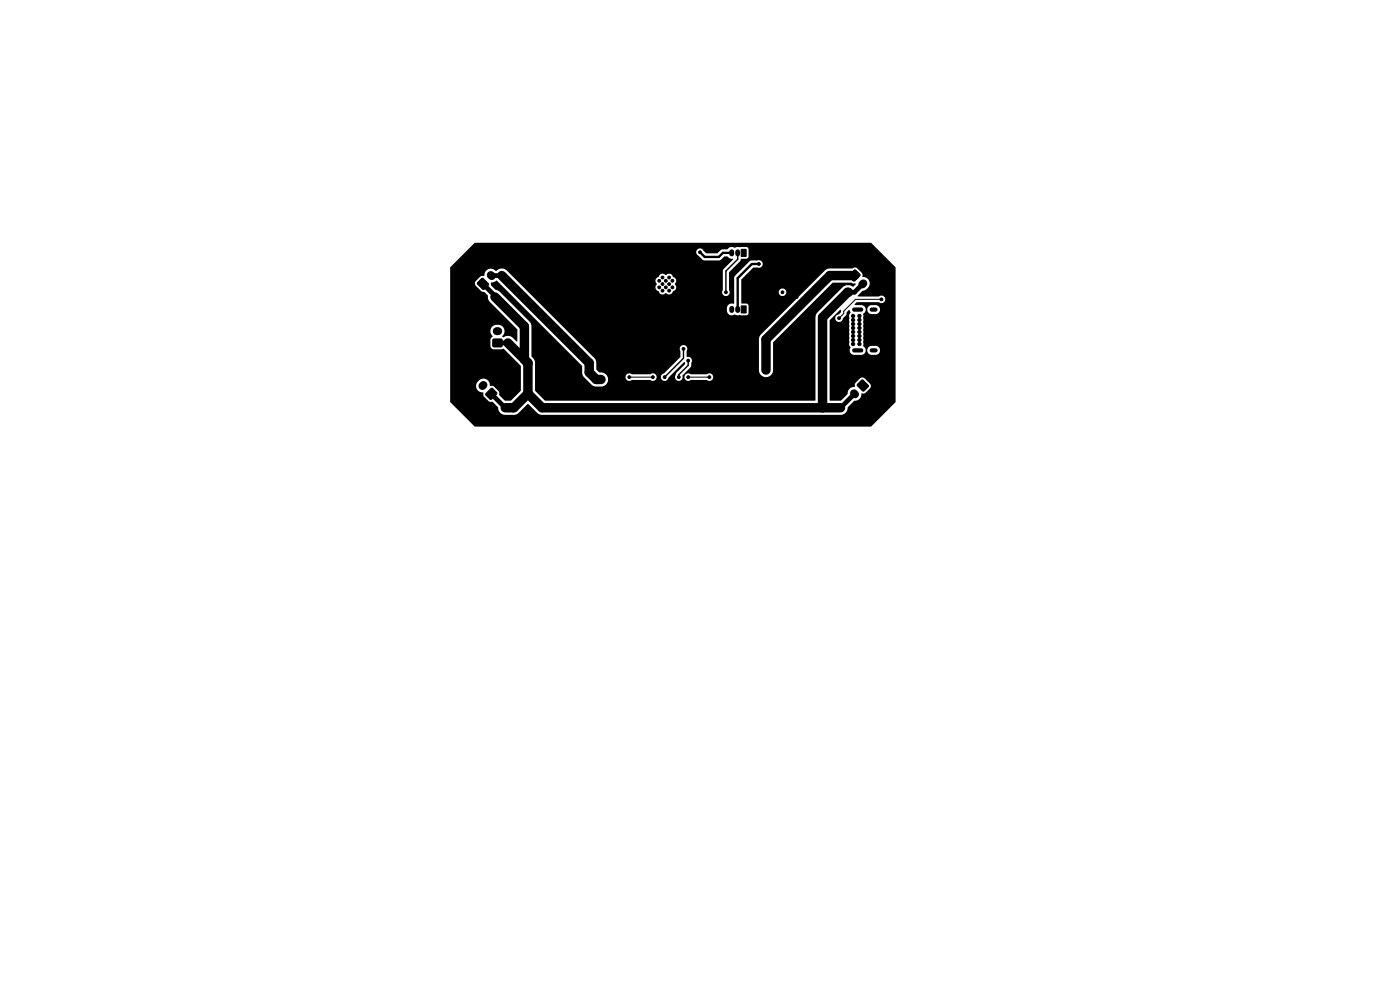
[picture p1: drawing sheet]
<svg xmlns="http://www.w3.org/2000/svg" width="297mm" height="210mm" viewBox="0 0 297 210" stroke-linecap="round" stroke-linejoin="round" font-family="sans-serif">
<g fill="#000" stroke="#000" stroke-width=".21">
<path d="M157.2 52.9h1.1v1.5h-1.1zM181.2 57.3h.4l.9 1-1.3 1.4-1.1-1.1zM101.3 59.9l1-.9 1.4 1.3-1.1 1.1-1.3-1.1zM104.6 72h1.9v1.5h-1.9zM157.2 64.9h1.1v1.5h-1.1zM103.1 83.5l1.2-1.2 1.1 1.1-1.3 1.3-1-.9zM182.8 80.6h.3l1.2 1.3-1.1 1.1-1.4-1.3z"/>
<circle cx="139.8" cy="59.6" r=".3"/>
<circle cx="140.5" cy="58.9" r=".3"/>
<circle cx="141.2" cy="59.6" r=".3"/>
<circle cx="141.9" cy="58.9" r=".3"/>
<circle cx="142.6" cy="59.6" r=".3"/>
<circle cx="148.5" cy="53.5" r=".3"/>
<circle cx="161" cy="56" r=".3"/>
<circle cx="178.5" cy="53" r=".3"/>
<circle cx="115" cy="75.5" r=".3"/>
<circle cx="128" cy="62" r=".3"/>
<circle cx="139.8" cy="61" r=".3"/>
<circle cx="140.5" cy="61.7" r=".3"/>
<circle cx="140.5" cy="60.3" r=".3"/>
<circle cx="141.2" cy="61" r=".3"/>
<circle cx="141.5" cy="74" r=".3"/>
<circle cx="141.9" cy="61.7" r=".3"/>
<circle cx="141.9" cy="60.3" r=".3"/>
<circle cx="142.6" cy="61" r=".3"/>
<circle cx="145" cy="74" r=".3"/>
<circle cx="146" cy="76.5" r=".3"/>
<circle cx="154" cy="62" r=".3"/>
<circle cx="162.5" cy="78.5" r=".3"/>
<circle cx="166" cy="62" r=".3"/>
<circle cx="169" cy="63" r=".3"/>
<circle cx="178" cy="67.5" r=".3"/>
<circle cx="181" cy="68.7" r=".35"/>
<circle cx="181" cy="67" r=".35"/>
<circle cx="181" cy="73" r=".35"/>
<circle cx="181" cy="70.4" r=".35"/>
<circle cx="181" cy="67.9" r=".35"/>
<circle cx="181" cy="72.1" r=".35"/>
<circle cx="181" cy="71.3" r=".35"/>
<circle cx="181" cy="69.6" r=".35"/>
<circle cx="182.3" cy="68.7" r=".35"/>
<circle cx="182.3" cy="67" r=".35"/>
<circle cx="182.3" cy="73" r=".35"/>
<circle cx="182.3" cy="70.4" r=".35"/>
<circle cx="182.3" cy="67.9" r=".35"/>
<circle cx="182.3" cy="72.1" r=".35"/>
<circle cx="182.3" cy="69.6" r=".35"/>
<circle cx="182.3" cy="71.3" r=".35"/>
<circle cx="187" cy="63.5" r=".3"/>
<circle cx="127.5" cy="80.5" r=".3"/>
<circle cx="133.5" cy="80" r=".3"/>
<circle cx="138.5" cy="80" r=".3"/>
<circle cx="141" cy="80" r=".3"/>
<circle cx="144" cy="80" r=".3"/>
<circle cx="146" cy="80" r=".3"/>
<circle cx="146.5" cy="83.5" r=".3"/>
<circle cx="150.5" cy="80" r=".3"/>
</g>
<path d="M181.2 74.3h1.5M181.2 65.7h1.5M184.9 74.3h.8M184.9 65.7h.8" fill="none" stroke="#000" stroke-width=".9"/>
<path d="M104.1 58.3l.2 .3M105.4 70.3h.3M183.2 60.1l-.3 .2M102.6 81.7l-.3 .2M181.2 83.4l.2 .3" fill="none" stroke="#000" stroke-width="1.7"/>
<path d="M155.2 53.4v.5M156.5 53.4v.5M155.2 65.4v.5M156.5 65.4v.5" fill="none" stroke="#000" stroke-width="1.1"/>
<path d="M187 63.5h-5.5l-2.5 2.5v.5l-1 1M133.5 80h5M146 80h4.5" fill="none" stroke="#000" stroke-width=".21"/>
<path d="M104.2 58.5h2.3M102.5 60.2l2.5 2.6M105.5 72.7h2.3M183 60.2l-1.7 1.8h-1.3M104.2 83.5l3 3M181.3 83.5l-3 3" fill="none" stroke="#000" stroke-width="1"/>
<path d="M106.5 58.5l18.5 18.5v2l1.5 1.5h1M181.3 58.5h-5.3l-13.5 13.5v6.5M105 63l6.2 6.3v7M107.8 72.7l4.2 4.3v6.5M180 62h-.2l-5.3 5.3v19.2M112 83.5l-3 3h-1.8M112 83.5l3 3h63.3" fill="none" stroke="#000" stroke-width="2"/>
<path d="M148.5 53.5l1 1h3l.9-.9h1.8M161 56h-1.5l-3 3v6.6M105 62.8v.2" fill="none" stroke="#000" stroke-width=".5"/>
<path d="M156.5 53.6v1.4l-2.5 2.5v4.5M145 74v2l-4 4M146 76.5v1l-2 2v.5" fill="none" stroke="#000" stroke-width=".3"/>
<path d="M95.5 56.7l3.2-3.2h49l.2 .5 1.1 1.1 .4 .2h3.2l.4-.2 .7-.7h.7a1.05 1.05 0 0 0 1 .5l.1 .2-2.1 2.2-.1 4.2a.82 .82 0 0 0 .1 1.1 .82 .82 0 0 0 1.2 0 .82 .82 0 0 0 .1-1.1v-3.7l2.3-2.4 .2-.5h1.2l.4-.4v-1.7l-.3-.4h-2.1l-.6 .2a1.12 1.12 0 0 0-1.5 .3h-1.2l-1 .8h-2.2l-.7-.5a.81 .81 0 0 0-.9-.5 .81 .81 0 0 0-.6 .8h-49l2.1-2h84l5.2 5.2v28.6l-5.3 5.2h-84l-5.2-5.2v-25.1h5.2l.2 .4 1.2 1.1 .7 .3 .7 .7v.7l.4 .6 5.8 5.8v2.6h-.2l-.8-.8a1.7 1.7 0 0 0-2-.1l-.2-.1a1.44 1.44 0 0 0 .5-1.5 1.44 1.44 0 0 0-1.2-1 1.44 1.44 0 0 0-1.7 .9l-.1 .3a1.44 1.44 0 0 0 .5 1.2l-.5 .7v1.4l.2 .4 .5 .3 2.1-.1 3.7 3.6v5.2l-2.1 2.2h-1.3l-1.2-1.2-.1-.8-1-1-.4-.2-.4 .1a1.44 1.44 0 0 0-.8-1.4 1.44 1.44 0 0 0-1.5 .1l-.5 .6a1.43 1.43 0 0 0 1.4 2.1l-.1 .4 .2 .4 1 1 .8 .1 1.2 1.3a1.5 1.5 0 0 0 1.4 1.5l2.5-.1 2.4-2.2 2 1.9 .9 .4h63.5a1.58 1.58 0 0 0 1.5-1.6l1.4-1.4a1.48 1.48 0 0 0 1.5-1.6h.8l1-1 .2-.4-.2-.5-1.2-1.2a.74 .74 0 0 0-1 0l-.9 1-.2 .8a1.46 1.46 0 0 0-1.5 1.5l-1.4 1.4-2.4-.1v-16.9l2.3-2.3 .1 .6-.4 .4a.82 .82 0 0 0-.8 .8 .82 .82 0 0 0 .8 .8 .82 .82 0 0 0 .8-.8l.7-.6 .1-.7 .5-.4 .3 .6a1.08 1.08 0 0 0-.2 1.1v5.1a.9 .9 0 0 0 .2 1.1v.1a.95 .95 0 0 0 .7 1.5l1.9-.1 .4-.3 .3-.5h.3l.2 .5 .5 .3h1.3a.96 .96 0 0 0 .7-1 .96 .96 0 0 0-.9-.8l-1.3 .1-.4 .4-.1 .5h-.3a1.04 1.04 0 0 0-.6-1v-6.8l.3-.3 .3-.5h.3l.1 .3 .4 .4 1.3 .1a.96 .96 0 0 0 .9-.9 .96 .96 0 0 0-.9-1l-1.3 .1-.4 .4-.1 .6h-.3a.96 .96 0 0 0-.9-1.1h-1.4l-.1-.1 .5-.5h4.6a.82 .82 0 0 0 1.2 0 .82 .82 0 0 0 0-1.2 .82 .82 0 0 0-1.2 0h-4.4v-.2l1-1a1.48 1.48 0 0 0 1.5-1.3 1.48 1.48 0 0 0-1-1.6l-.5-.1-.1-.8-1-1-.4-.2-.7 .3h-4.9l-.8 .3-13.9 13.9-.2 .7v7a1.51 1.51 0 0 0 1.6 1.1 1.51 1.51 0 0 0 1.4-1.4v-6l12.6-12.6h4l.9 .2v.1l-.6 .5a1.73 1.73 0 0 0-2.1 .1l-5.4 5.4-.4 .7-.1 18h-57.2l-2.2-2.1v-6l-.2-.7-.5-.6-.2-6.9-6.6-6.8-.9-.4-.9-1v-.6l1.2-.4 18.1 18.1 .1 2 1.9 2 .6 .4h1.5a1.5 1.5 0 0 0 1.3-2h3.8v.2a.86 .86 0 0 0 1.4 .4h3.9a.81 .81 0 0 0 .8 .1 .81 .81 0 0 0 .5-.7h.9v.2a.82 .82 0 0 0 .9 .6 .82 .82 0 0 0 .7-.7l3.4-3.3 .1 .4-1.8 1.9-.2 .3a.82 .82 0 0 0 .4 1.3 .82 .82 0 0 0 1.1-.7h.4v.2a.84 .84 0 0 0 1.4 .4h3.4a.81 .81 0 0 0 1.1 0 .81 .81 0 0 0 0-1.1 .81 .81 0 0 0-1.1-.1h-3.5a.81 .81 0 0 0-.8-.1 .81 .81 0 0 0-.5 .7h-.4v-.3l1.7-1.8 .2-.9a.87 .87 0 0 0-.1-1 .87 .87 0 0 0-.9-.3v-1.3a.81 .81 0 0 0-.8-1.2 .81 .81 0 0 0-.6 1.3v1.3l-3.4 3.4-.5 .3-.2 .5h-.9a.81 .81 0 0 0-.5-.7 .81 .81 0 0 0-.8 .1h-4a.81 .81 0 0 0-.8-.1 .81 .81 0 0 0-.5 .7l-3.8-.1a1.63 1.63 0 0 0-1.8-.9l-.6-.6v-1.5l-.4-.9-10-10h38.1a1.13 1.13 0 0 0 1.7 .7l.5 .2h1.9l.5-.4-.1-1.9-.3-.2-1.1-.1v-2.3h7.9v.2a.81 .81 0 0 0 1.3 .4 .81 .81 0 0 0-.2-1.3 .81 .81 0 0 0-1.1 .7h-7.9v-2.7l2.5-2.5h.9a.81 .81 0 0 0 1.1-.8 .81 .81 0 0 0-1.1-.8h-1.3l-.4 .2-3.2 3.2-.1 5.7-.1 .2a1.03 1.03 0 0 0-1.4 .8v.7h-38.1l-5-5h27.9a.81 .81 0 0 0 .7 .7l.1 .1a.87 .87 0 0 0 .6 .7 .87 .87 0 0 0 .9-.3 .98 .98 0 0 0 1.5-.5 .9 .9 0 0 0 .3-1.5 .98 .98 0 0 0-.4-1.5 .89 .89 0 0 0-1.5-.3 .98 .98 0 0 0-1.5 .4 .89 .89 0 0 0-.3 1.5l-.4 .7h-27.9l-3.8-3.8a1.77 1.77 0 0 0-2.1 .3 1.44 1.44 0 0 0-1.7-.4 1.44 1.44 0 0 0-.8 1.5l-.4-.1-.4 .2-1 1-.2 .5h-5.2z" fill="#000"/>
</svg>
